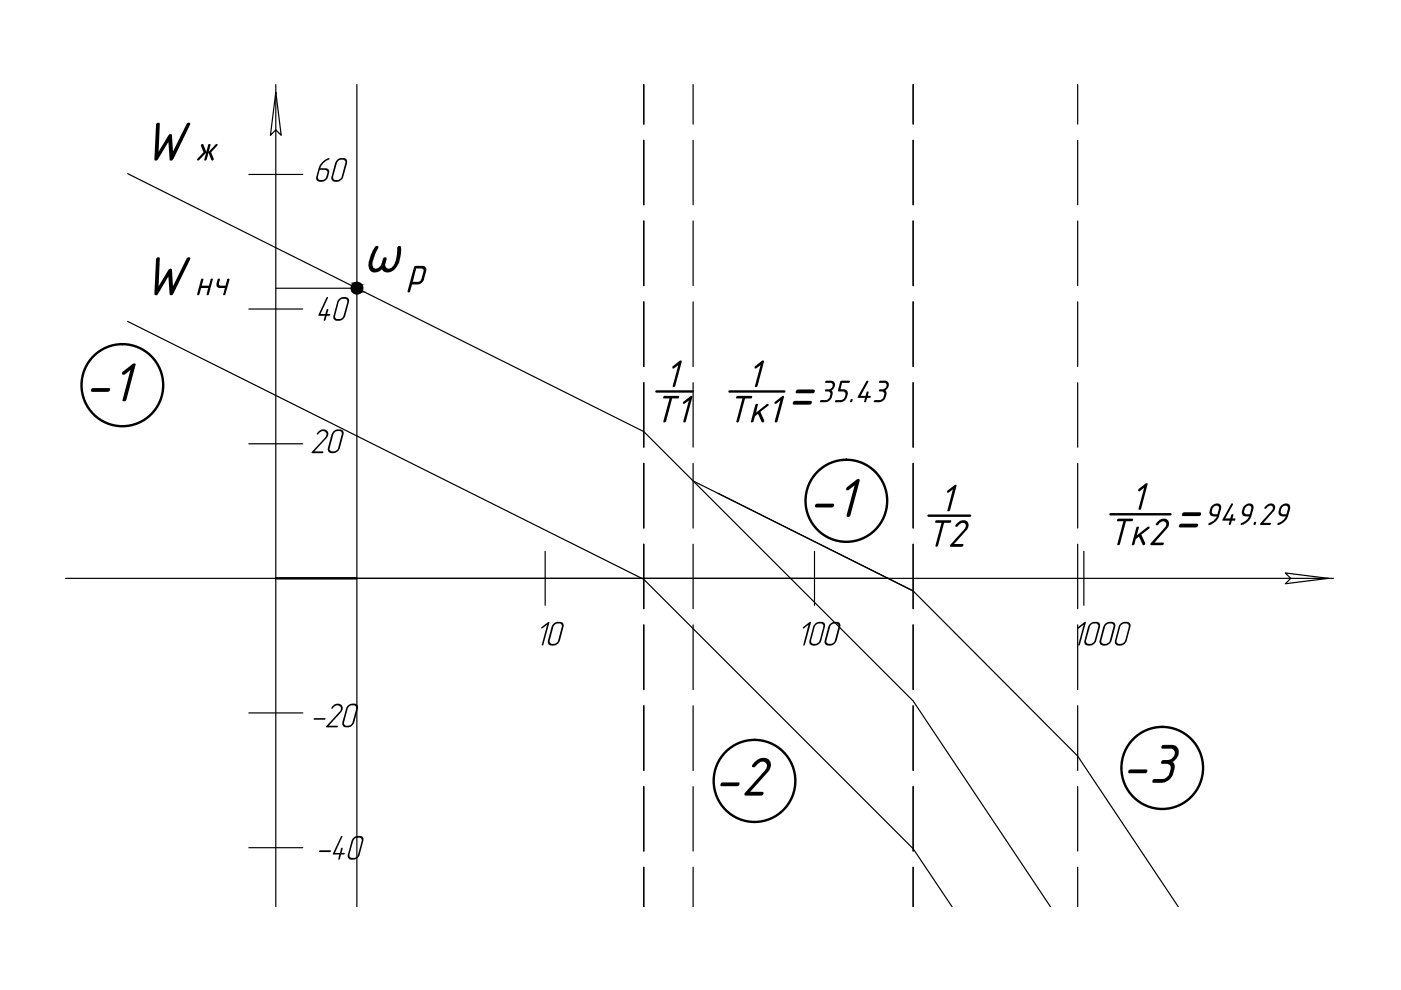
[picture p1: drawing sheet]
<svg xmlns="http://www.w3.org/2000/svg" width="297mm" height="210mm" viewBox="0 0 297 210" stroke-linecap="round" stroke-linejoin="round" font-family="sans-serif">
<!-- layer: 0.5 -->
<g fill="#000">
<path d="M33.2 26.1a.35 .35 0 0 1 .4-.1 .35 .35 0 0 1 .3 .3l-.3 5.9 2.1-3.4a.41 .41 0 0 1 .4-.4 .41 .41 0 0 1 .4 .4l.2 3.3 2.9-5.8a.38 .38 0 0 1 .4-.3 .38 .38 0 0 1 .3 .5l-3.5 7.2a.4 .4 0 0 1-.5 .4 .4 .4 0 0 1-.3-.4l-.3-3.6-2.2 3.6a.4 .4 0 0 1-.4 .4 .4 .4 0 0 1-.4-.4l.4-7.3zM42.7 30.6h.4l.6 1.6 .5-1.6h.4l-.3 1.6 1.4-1.6 .2-.1 .3 .2-1.4 1.6 .5 1.3v.3l-.3 .2-.2-.2-.6-1.5-.5 1.6-.4-.1 .4-1.5-1.5 1.5a.23 .23 0 0 1-.3 .1 .23 .23 0 0 1 0-.4l1.3-1.3-.6-1.4zM46.2 59.2l.1-.1a.21 .21 0 0 1 .3 0 .21 .21 0 0 1 0 .2l-.1 1.1 .1 .2h1.2l.4-1.4 .4-.1 .1 .1-1 3.3-.3 .1-.1-.1 .4-1.4h-1a.76 .76 0 0 1-.8-1zM79.6 52.3a.39 .39 0 0 1 .6-.1 .39 .39 0 0 1-.1 .6l-.9 2a1.82 1.82 0 0 0 .1 2.1 1.35 1.35 0 0 0 1.7-1.2l.2-.7a.4 .4 0 0 1 .4-.5 .4 .4 0 0 1 .4 .5l-.2 .7a.87 .87 0 0 0 .4 1.3 .87 .87 0 0 0 1.2-.6l.5-1.2 .3-2.3a.46 .46 0 0 1 .2-.7 .46 .46 0 0 1 .6 .3v1.2l-.2 1.2a2.94 2.94 0 0 1-3 2.8l-.5-.2a.39 .39 0 0 0-.4-.3 .39 .39 0 0 0-.4 .2 1.47 1.47 0 0 1-1.8 .2 1.47 1.47 0 0 1-.5-1.8l.6-2.1zM25.9 78.9l2.2-1.7a.35 .35 0 0 1 .4-.1 .35 .35 0 0 1 .2 .4l-1.9 7.2a.4 .4 0 0 1-.4 .4 .4 .4 0 0 1-.4-.4l1.7-6.3-1.2 1a.36 .36 0 0 1-.5 0 .36 .36 0 0 1-.1-.5zM33.2 54.6a.35 .35 0 0 1 .4-.1 .35 .35 0 0 1 .3 .3l-.3 5.9 2.1-3.4a.41 .41 0 0 1 .4-.3 .41 .41 0 0 1 .4 .3l.2 3.4 2.9-5.9a.38 .38 0 0 1 .4-.3 .38 .38 0 0 1 .3 .6l-3.5 7.2a.41 .41 0 0 1-.4 .3 .41 .41 0 0 1-.4-.3l-.3-3.7-2.2 3.7a.41 .41 0 0 1-.4 .3 .41 .41 0 0 1-.4-.3l.4-7.4zM42.7 59.2l.1-.1a.21 .21 0 0 1 .2 0 .21 .21 0 0 1 .1 .2l-.3 1.3h1.5l.5-1.5a.2 .2 0 0 1 .3 0 .2 .2 0 0 1 0 .2l-.8 3.1-.2 .2-.3-.1 .3-1.4h-1.5l-.5 1.5a.2 .2 0 0 1-.2 0 .2 .2 0 0 1-.1-.3zM69.2 63.1l.3-.1 .1 .1-1.6 3.5h1l.3-1 .1-.1 .2 .1-.2 1h.5l.1 .1-.2 .3h-.5l-.3 .8a.19 .19 0 0 1-.2 .2 .19 .19 0 0 1-.2-.2l.3-.8h-1.3l-.1-.3zM142.6 77.7l1.5-1.2a.25 .25 0 0 1 .3-.1 .25 .25 0 0 1 .1 .3l-1.4 5.3a.24 .24 0 0 1-.3 .1 .24 .24 0 0 1-.2-.3l1.2-4.4-.8 .6a.26 .26 0 0 1-.4 .1 .26 .26 0 0 1 0-.4zM160.1 77.7l1.4-1.2a.25 .25 0 0 1 .3-.1 .25 .25 0 0 1 .2 .3l-1.5 5.3a.24 .24 0 0 1-.3 .1 .24 .24 0 0 1-.1-.3l1.2-4.4-.9 .6a.26 .26 0 0 1-.4 .1 .26 .26 0 0 1 .1-.4zM19.4 82.5l.3-.2h3.3a.42 .42 0 0 1 .3 .5 .42 .42 0 0 1-.5 .3h-3.2a.35 .35 0 0 1-.3-.3 .35 .35 0 0 1 .1-.3zM67.4 91.6l.7-.5 .7-.1 .6 .3 .2 .5v.6l-.3 .5-2.7 2.8h1.8a.2 .2 0 0 1 .1 .2 .2 .2 0 0 1-.2 .2h-2.1l-.1-.2 2.9-3.2a.8 .8 0 0 0-.2-1.2 .8 .8 0 0 0-1.1 .3l-.5 .3v-.1z"/>
<path d="M140.7 84.1l.2-.2h2.9a.29 .29 0 0 1 .2 .4 .29 .29 0 0 1-.4 .2h-1.1l-1.4 5a.24 .24 0 0 1-.3 .1 .24 .24 0 0 1-.2-.3l1.4-4.8h-1.2a.23 .23 0 0 1-.2-.2 .23 .23 0 0 1 .1-.2zM144.8 85.2l1.5-1.1a.25 .25 0 0 1 .3-.2 .25 .25 0 0 1 .2 .3l-1.5 5.3a.24 .24 0 0 1-.3 .1 .24 .24 0 0 1-.1-.3l1.2-4.4-.9 .6a.24 .24 0 0 1-.3 .1 .24 .24 0 0 1-.1-.4zM156.1 84.1l.3-.2h2.8a.28 .28 0 0 1 .2 .4 .28 .28 0 0 1-.3 .2h-1.1l-1.4 5a.24 .24 0 0 1-.3 .1 .24 .24 0 0 1-.2-.3l1.3-4.8h-1.1a.23 .23 0 0 1-.3-.2 .23 .23 0 0 1 .1-.2zM160.2 85.8v-.1a.24 .24 0 0 1 .4-.1 .24 .24 0 0 1 .1 .3l-.4 1.6 2.2-1.8a.24 .24 0 0 1 .4 0 .24 .24 0 0 1-.1 .4l-1.6 1.2 .8 2.1-.2 .2-.3-.1-.8-1.8-.6 .6-.4 1.2a.24 .24 0 0 1-.4 .1 .24 .24 0 0 1-.1-.3zM164.4 85.2l1.3-1.1a.25 .25 0 0 1 .4-.2 .25 .25 0 0 1 .1 .3l-1.5 5.3a.26 .26 0 0 1-.3 .1 .26 .26 0 0 1-.1-.3l1.2-4.4-.9 .6a.25 .25 0 0 1-.4 .1 .25 .25 0 0 1 .2-.4zM175 80.8l1.4-.1a1.08 1.08 0 0 1 .7 1 1.08 1.08 0 0 1-.8 1v.1a.73 .73 0 0 1 .2 .9l-.4 1-.7 .5-1.4 .1-.2-.1 .3-.4h1a.91 .91 0 0 0 .8-.7l.1-.4a.49 .49 0 0 0-.5-.7h-.4a.24 .24 0 0 1-.2-.3 .24 .24 0 0 1 .3-.2h.5a.74 .74 0 0 0 .8-.4 .74 .74 0 0 0-.3-.9h-1.1l-.2-.1zM178.2 80.8h2l-.2 .4h-1.5l-.3 1.3 1.1 .2a.81 .81 0 0 1 .4 1l-.3 .9-.7 .6-.4 .1-1.2-.1v-.3l.2-.1h.9a1.03 1.03 0 0 0 .9-.7l.2-.4a.53 .53 0 0 0-.6-.7h-.9l-.2-.1zM180.4 84.7h.4l-.1 .4-.2 .2-.3-.1zM183.7 80.8h.4v.2l-1.6 2.9h1l.2-.7 .4-.2-.1 .9h.5l.1 .2-.1 .3h-.6l-.3 .8-.3 .1-.1-.2 .2-.7h-1.5l-.1-.2zM186.5 80.8l1.3-.1a1.11 1.11 0 0 1 .7 1.1 1.11 1.11 0 0 1-.8 1l.2 .3 .1 .5-.3 .9-.4 .4-.8 .4-1.2-.1 .1-.3 1.2-.1 .5-.2 .4-.9a.53 .53 0 0 0-.5-.7h-.5l-.2-.2 .3-.3h.5a.71 .71 0 0 0 .8-.5 .71 .71 0 0 0-.4-.8h-1l-.1-.1zM172.9 107l.3-.2h3.3a.42 .42 0 0 1 .3 .5 .42 .42 0 0 1-.5 .3h-3.2a.35 .35 0 0 1-.3-.2 .35 .35 0 0 1 .1-.4zM179.5 103.3l2.1-1.6a.36 .36 0 0 1 .4-.2 .36 .36 0 0 1 .3 .5l-2 7.2a.4 .4 0 0 1-.4 .4 .4 .4 0 0 1-.4-.4l1.7-6.3-1.2 .9a.35 .35 0 0 1-.5 .1 .35 .35 0 0 1 0-.6z"/>
<path d="M198.3 110.4l3.2-.1a.29 .29 0 0 1 .1 .4 .29 .29 0 0 1-.3 .2h-1.1l-1.3 4.7-.2 .3a.21 .21 0 0 1-.3 0 .21 .21 0 0 1-.1-.3l1.3-4.7h-1.1a.25 .25 0 0 1-.3-.2 .25 .25 0 0 1 .1-.3zM200.9 104l1.5-1.1a.22 .22 0 0 1 .3-.1 .22 .22 0 0 1 .1 .3l-1.4 5-.2 .3a.21 .21 0 0 1-.3 0 .21 .21 0 0 1 0-.3l1.1-4.4-.8 .7a.25 .25 0 0 1-.4 0 .25 .25 0 0 1 .1-.4zM202.7 111.1l1.3-.8a1.16 1.16 0 0 1 1.3 .6 1.16 1.16 0 0 1-.3 1.4l-2.7 3h1.8a.31 .31 0 0 1 .1 .4 .31 .31 0 0 1-.3 .2h-2.3a.26 .26 0 0 1-.2-.2 .26 .26 0 0 1 .1-.2l3-3.3a.75 .75 0 0 0 .1-1.2 .75 .75 0 0 0-1.1 .1l-.3 .3a.33 .33 0 0 1-.3 .3 .33 .33 0 0 1-.4-.2 .33 .33 0 0 1 .2-.4zM236.9 110.1l.2-.1h2.9a.28 .28 0 0 1 .2 .3 .28 .28 0 0 1-.3 .2h-1.2l-1.4 5a.24 .24 0 0 1-.3 .1 .24 .24 0 0 1-.1-.3l1.3-4.8h-1.2a.23 .23 0 0 1-.2-.1 .23 .23 0 0 1 .1-.3zM241 111.7a.25 .25 0 0 1 .3-.1 .25 .25 0 0 1 .1 .4l-.4 1.5 2.3-1.8a.25 .25 0 0 1 .4 0 .25 .25 0 0 1-.1 .4l-1.6 1.3 .8 1.7-.1 .4-.2 .1-.3-.1-.7-1.7-.7 .5-.4 1.2a.24 .24 0 0 1-.3 .1 .24 .24 0 0 1-.1-.3zM241.4 103.7l1.4-1.1a.25 .25 0 0 1 .3-.1 .25 .25 0 0 1 .2 .2l-1.4 5.2-.1 .2a.23 .23 0 0 1-.3 0 .23 .23 0 0 1-.1-.3l1.2-4.4-1.1 .8a.26 .26 0 0 1-.2-.3 .26 .26 0 0 1 .1-.2zM245.5 110.6l.8-.5a1.14 1.14 0 0 1 1.4 .4 1.14 1.14 0 0 1-.2 1.5l-2.7 3h1.7a.28 .28 0 0 1 .2 .4 .28 .28 0 0 1-.3 .2h-2.2a.25 .25 0 0 1-.3-.2 .25 .25 0 0 1 .1-.3l3-3.3a.75 .75 0 0 0 0-1.1 .75 .75 0 0 0-1.1 .2l-.2 .2a.32 .32 0 0 1-.5 .3 .32 .32 0 0 1 .1-.6zM261 106.8h.4v.2l-1.6 2.9h1l.3-.8 .4-.1-.2 .9 .6 .1v.2l-.1 .2h-.6l-.2 .8-.3 .1-.2-.2 .2-.7h-1.5v-.2zM265.9 110.8l.1-.2 .3 .1-.1 .5-.2 .1-.2-.1zM268.4 107.2l.6-.4h.5a.96 .96 0 0 1 .9 .7 .96 .96 0 0 1-.5 1l-2 2.4h1.4l.1 .3-.2 .1h-1.9l-.2-.1 .1-.3 2.4-2.6a.62 .62 0 0 0 .1-1 .62 .62 0 0 0-1 .3l-.3 .3h-.3v-.3zM114.8 133l1.5-1.1h.2l-1.3 4.9-.2 .1-.1-.2 1.1-4.3-1.1 .9-.2-.1zM170.3 133l1.3-1.1h.3l-1.2 4.8-.3 .2-.1-.1 1.1-4.4-1.1 .9-.1-.1z"/>
<path d="M228.6 133l1.3-1.1h.3l-1.2 4.8a.17 .17 0 0 1-.2 .2 .17 .17 0 0 1-.2-.2l1.2-4.3-1.2 .9-.1-.1zM66.5 152.3h2.4l.1 .1-.1 .2h-2.3zM70.5 149.8l.5-.5 .9-.1a1.08 1.08 0 0 1 .8 .9 1.08 1.08 0 0 1-.5 1.1l-2.5 2.7h1.8a.18 .18 0 0 1 .1 .2 .18 .18 0 0 1-.2 .1h-2.2l-.1-.1 2.8-3.2a.81 .81 0 0 0 .1-1.2 .81 .81 0 0 0-1.3 .3l-.2 .3-.3-.1zM152.9 166l3.6-.1a.42 .42 0 0 1 .3 .5 .42 .42 0 0 1-.5 .3h-3.3a.37 .37 0 0 1-.3-.3 .37 .37 0 0 1 .2-.4zM160 161.5a2 2 0 0 1 3.4 .1 2.26 2.26 0 0 1-.7 2.2l-3.6 4.1h2.5a.42 .42 0 0 1 .2 .5 .42 .42 0 0 1-.5 .3h-3.2a.32 .32 0 0 1-.3-.2 .32 .32 0 0 1 .2-.4l4.2-4.7a1.06 1.06 0 0 0 .1-1.7 1.06 1.06 0 0 0-1.6 .3l-.4 .3a.45 .45 0 0 1-.4 .4 .45 .45 0 0 1-.5-.4zM239.3 163.3l.4-.2h3.3a.42 .42 0 0 1 .2 .5 .42 .42 0 0 1-.4 .3h-3.3a.34 .34 0 0 1-.3-.2 .34 .34 0 0 1 .1-.4zM246.4 158.1l.2-.2h1.8a1.67 1.67 0 0 1 1.5 1.2 1.67 1.67 0 0 1-.6 1.8l-.4 .4a.33 .33 0 0 0-.2 .3 .33 .33 0 0 0 .2 .4l.2 .8-.3 1.1a2.82 2.82 0 0 1-2.6 2.1h-1.6a.42 .42 0 0 1-.3-.5 .42 .42 0 0 1 .5-.3h1.6a1.65 1.65 0 0 0 1.6-1.3l.2-.8a.88 .88 0 0 0-.9-1.1h-.8a.42 .42 0 0 1-.3-.6 .42 .42 0 0 1 .5-.3h.8a1.41 1.41 0 0 0 1.3-.7 1.41 1.41 0 0 0 0-1.5l-.4-.2h-1.8a.34 .34 0 0 1-.4-.2 .34 .34 0 0 1 .2-.4zM67.7 180.5l.2-.2h2.1a.2 .2 0 0 1 .2 .2 .2 .2 0 0 1-.3 .2h-2.1zM72.3 177.4l.2-.2 .1 .2-1.6 3.4h1.1l.2-.9 .2-.2 .2 .2-.3 .9h.6a.17 .17 0 0 1 .1 .2 .17 .17 0 0 1-.2 .2h-.6l-.2 .9-.3 .2 .1-1.1-1.4-.1z"/>
<path d="M67.8 36l-.4 1.5a.54 .54 0 0 0 .5 .7h.4a.99 .99 0 0 0 .9-.7l.2-.8a.54 .54 0 0 0-.5-.7zM68.4 34.3l1.1-.7a.2 .2 0 0 1 .4 0 .2 .2 0 0 1-.2 .3l-1.1 .6-.7 1.2h1.1a.75 .75 0 0 1 .7 1l-.3 1.2a1.28 1.28 0 0 1-1.1 .7l-.6-.1a.79 .79 0 0 1-.6-1l.5-2.1z"/>
<path d="M71.4 34l.5-.4 .9-.1a.79 .79 0 0 1 .8 1.1l-1.1 3.4-1 .6-.9-.2a.8 .8 0 0 1-.3-.9l.7-2.9zM71.8 34.1l-.4 .4-.8 3a.55 .55 0 0 0 .6 .7h.3a1.11 1.11 0 0 0 .9-.7l.8-2.9a.54 .54 0 0 0-.5-.7z"/>
<path d="M87.9 56.5l.1-.1h1.5a.86 .86 0 0 1 .9 1.1l-.5 1.7a1.5 1.5 0 0 1-1.4 1.1h-1.2l-.5 1.6a.24 .24 0 0 1-.3 .1 .24 .24 0 0 1-.1-.3zM88.2 56.9l-.7 2.9h1.2l.4-.2 .2-.4 .5-1.7v-.3l-.3-.2z"/>
<path d="M71.9 63.4l.5-.4h.9a.85 .85 0 0 1 .7 1.1l-.9 3.1-.7 .7-1 .1a.82 .82 0 0 1-.7-1l.8-3zM72.2 63.5l-.3 .4-.9 3.1a.53 .53 0 0 0 .6 .6h.3a.88 .88 0 0 0 .9-.6l.8-2.9a.55 .55 0 0 0-.5-.7z"/>
<path d="M70.6 91.5l.6-.4 .8-.1a.79 .79 0 0 1 .8 1.1l-.7 2.9-.3 .5-.7 .5h-.9a.78 .78 0 0 1-.7-1l.8-2.9zM71 91.6l-.3 .5-.8 2.9a.54 .54 0 0 0 .5 .7h.4a.99 .99 0 0 0 .9-.7l.7-2.9a.5 .5 0 0 0-.5-.7z"/>
<path d="M168.9 82.7l.3-.1h3.2a.42 .42 0 0 1 .3 .5 .42 .42 0 0 1-.5 .3h-3.2a.34 .34 0 0 1-.3-.3 .34 .34 0 0 1 .2-.4zM168.2 85.1l.4-.1h3.2a.42 .42 0 0 1 .3 .5 .42 .42 0 0 1-.5 .3h-3.2a.35 .35 0 0 1-.4-.3 .35 .35 0 0 1 .2-.4z"/>
<path d="M250.9 108.7l3.5-.1a.42 .42 0 0 1 .2 .5 .42 .42 0 0 1-.5 .3h-3.2a.38 .38 0 0 1-.3-.3 .38 .38 0 0 1 .3-.4zM250.1 111.2l.4-.2h3.2a.42 .42 0 0 1 .3 .6 .42 .42 0 0 1-.5 .2h-3.2a.34 .34 0 0 1-.4-.2 .34 .34 0 0 1 .2-.4z"/>
<path d="M257.4 107.3l-.3 .5-.2 .6a.53 .53 0 0 0 .5 .6h.7l.3-1.1a.57 .57 0 0 0-.2-.7 .57 .57 0 0 0-.8 .1zM256.9 107.3l1-.5a.85 .85 0 0 1 1 1.1l-.6 1.9-.6 .8-1 .6a.28 .28 0 0 1-.4 .1 .28 .28 0 0 1-.1-.4 .28 .28 0 0 1 .4-.1l.7-.4 .7-.9h-.7a.86 .86 0 0 1-.8-1.1z"/>
<path d="M264.2 107.5l-.4 .9a.53 .53 0 0 0 .5 .6h.7l.3-1.1a.6 .6 0 0 0-.4-.7 .6 .6 0 0 0-.7 .3zM263.8 107.3l.6-.5h.7l.4 .1 .3 .5-.6 2.4-.5 .6-.7 .6a.59 .59 0 0 1-1 .1l.2-.2 .9-.5 .8-.9h-.7a.86 .86 0 0 1-.9-1.1z"/>
<path d="M271.9 107.5l-.4 .9a.53 .53 0 0 0 .5 .6h.7l.4-1.1a.63 .63 0 0 0-.5-.7 .63 .63 0 0 0-.7 .3zM271.6 107.2l.6-.4h.6a.85 .85 0 0 1 .7 1.1l-.7 2.2-1 .9a.59 .59 0 0 1-1 .1l1.3-.9 .5-.7-1.1-.1-.4-.4 .1-1.2z"/>
<path d="M117.3 132.3l.7-.4h.7a.79 .79 0 0 1 .8 1l-.9 3.2-.8 .7h-.9a.79 .79 0 0 1-.7-1l.7-2.9zM117.7 132.4l-.4 .4-.7 3a.54 .54 0 0 0 .5 .7h.3a.99 .99 0 0 0 .9-.7l.8-2.9a.54 .54 0 0 0-.5-.7z"/>
<path d="M172.6 132.5l.1-.1a1.19 1.19 0 0 1 1.1-.5h.3a.75 .75 0 0 1 .8 1l-.9 3.3-.8 .6h-.9a.79 .79 0 0 1-.7-1zM173 132.4l-.3 .5-.7 2.9a.55 .55 0 0 0 .5 .7h.4a1.11 1.11 0 0 0 .9-.7l.8-2.9a.55 .55 0 0 0-.6-.7h-.6z"/>
<path d="M176 132.3l.5-.4h.8a.79 .79 0 0 1 .9 1l-.9 3.2-.9 .7h-.8a.79 .79 0 0 1-.7-1l.7-2.9zM176.2 132.4l-.2 .4-.8 3a.54 .54 0 0 0 .5 .7h.4a.99 .99 0 0 0 .9-.7l.8-2.9a.54 .54 0 0 0-.5-.7h-.7z"/>
<path d="M231 132.3l.5-.4h.9a.79 .79 0 0 1 .8 1l-.9 3.2-.8 .7h-.9a.79 .79 0 0 1-.7-1l.8-2.9zM231.3 132.4l-.2 .4-.8 3a.55 .55 0 0 0 .5 .7h.4a.99 .99 0 0 0 .9-.7l.7-2.9a.54 .54 0 0 0-.5-.7h-.6z"/>
<path d="M234.4 132.2l.6-.3h.6a.79 .79 0 0 1 .8 1l-.8 3.2-.8 .7h-.9a.79 .79 0 0 1-.8-1l.8-2.9zM234.6 132.4l-.3 .4-.8 3a.54 .54 0 0 0 .5 .7h.4a.99 .99 0 0 0 .9-.7l.8-2.9a.5 .5 0 0 0-.5-.7z"/>
<path d="M237.3 132.5l.2-.1a1.19 1.19 0 0 1 1-.5h.4a.79 .79 0 0 1 .8 1l-.9 3.2-.3 .4-.5 .3h-.9a.78 .78 0 0 1-.7-1zM237.8 132.4l-.3 .5-.8 2.9a.54 .54 0 0 0 .6 .7h.3a1.11 1.11 0 0 0 1-.7l.7-2.9a.55 .55 0 0 0-.5-.7z"/>
<path d="M73.6 149.7l.8-.5h.8a.79 .79 0 0 1 .7 1.1l-.9 3.1-.7 .7-1 .1a.79 .79 0 0 1-.7-1.1zM74 149.8l-.3 .5-.7 2.8a.54 .54 0 0 0 .5 .8h.3a.99 .99 0 0 0 .9-.8l.8-2.8a.55 .55 0 0 0-.5-.8h-.5z"/>
<path d="M74.9 177.7l.6-.4 .8-.1a.77 .77 0 0 1 .7 1.1l-.7 3-.3 .4a1.19 1.19 0 0 1-1.1 .6l-.5-.1a.77 .77 0 0 1-.6-1l.7-2.9zM75.3 177.7l-.4 .6-.8 2.9a.55 .55 0 0 0 .5 .7h.4a.95 .95 0 0 0 .9-.7l.8-2.9a.55 .55 0 0 0-.6-.7z"/>
</g>
<!-- layer: AM_CL -->
<path d="M58.5 19.5l1.1 9.2-1.1-1.2-1.2 1.2zM58.5 17.9v174.4M13.9 122.6h268.8M272.5 121.5l9.2 1.1-9.2 1.2 1.2-1.2z" fill="none" stroke="#000" stroke-width=".25"/>
<!-- layer: 0 -->
<g fill="none" stroke="#000" stroke-width=".25">
<path d="M75.7 17.9v174.4M136.5 17.9v8.4M147 17.9v8.4M193.6 17.9v8.4M228.5 17.9v8.4M27.1 36.8l109.4 54.7 57.1 57.1 29.1 43.7M52.8 37h11.4M136.5 29.7v13.7M147 29.7v13.7M193.6 29.7v13.7M228.5 29.7v13.7M136.5 46.8v13.8"/>
<path d="M147 46.8v13.8M193.6 46.8v13.8M228.5 46.8v13.8M27.1 68.1l109.4 54.7 57.1 57.1 8.3 12.4M52.8 65.5h11.4M58.5 61.1h17.2M136.5 64v13.7M147 64v13.7M193.6 64v13.7M228.5 64v13.7M52.8 94.1h11.4M136.5 81.1v13.7"/>
<path d="M136.5 98.2v13.8M147 81.1v13.7M147 98.2v13.8M193.6 81.1v13.7M193.6 98.2v13.8M228.5 81.1v13.7M228.5 98.2v13.8M115.6 116.9v11.4M136.5 115.4v13.7M147 115.4v13.7M147 102l46.6 23.3M152.2 104.6l41.4 20.7 34.9 35 21.3 32"/>
<path d="M172.7 116.9v11.4M193.6 115.4v13.7M228.5 115.4v13.7M229.8 116.9v11.4M58.5 122.6h129.8M136.5 132.5v13.7M147 132.5v13.7M193.6 132.5v13.7M228.5 132.5v13.7M52.8 151.2h11.4M136.5 149.6v13.8M147 149.6v13.8"/>
<path d="M193.6 149.6v13.8M228.5 149.6v13.8M52.8 179.7h11.4M136.5 166.8v13.7M147 166.8v13.7M193.6 166.8v13.7M228.5 166.8v13.7M136.5 183.9v8.4M147 183.9v8.4M193.6 183.9v8.4M228.5 183.9v8.4"/>
</g>
<!-- layer: 0.5 -->
<g fill="none" stroke="#000" stroke-width=".51">
<path d="M139.2 83h7.7M154.7 83h11.6M196.9 109.3h8.8M235.4 109h12.8M58.5 122.6h17.2"/>
<circle cx="75.7" cy="61.1" r="1.12"/>
<circle cx="25.9" cy="81.6" r="8.7"/>
<circle cx="179.4" cy="106.2" r="8.7"/>
<circle cx="160" cy="165.6" r="8.7"/>
<circle cx="246.4" cy="162.8" r="8.7"/>
</g>
<g fill="#000" stroke="#000" stroke-width=".21">
<path d="M75.5 60h.2zM75.7 60h.1z"/>
<path d="M75.5 60h.2zM75.3 60h.4z"/>
<path d="M75.7 60h.2zM75.7 60h.2z"/>
<path d="M75.7 60l.4 .1zM75.7 60l.4 .1z"/>
<path d="M75.5 62.2l.2 .1zM75.7 62.2h.1z"/>
<path d="M75.3 60l.4 .1zM75.1 60.1h.6z"/>
<path d="M75.1 60.1l.6 .1v-.1zM74.9 60.2l.2-.1 .6 .1z"/>
<path d="M74.9 60.2l.8 .2v-.2zM74.8 60.4l.1-.2 .8 .2z"/>
<path d="M74.8 60.4l.9 .1v-.1zM74.8 60.4l.9 .1h-1z"/>
<path d="M74.7 60.5l1 .2v-.2zM74.7 60.5l1 .2h-1.1z"/>
<path d="M74.6 60.7l1.1 .2v-.2zM74.6 60.7l1.1 .2h-1.1z"/>
<path d="M74.6 60.9l1.1 .2v-.2zM74.6 60.9l1.1 .2h-1.2z"/>
<path d="M74.5 61.1l1.2 .2v-.2zM74.5 61.1l1.2 .2h-1.1z"/>
<path d="M74.6 61.3l1.1 .2v-.2zM74.6 61.3l1.1 .2h-1.1z"/>
<path d="M74.6 61.5l1.1 .2v-.2zM74.6 61.5l1.1 .2h-1z"/>
<path d="M74.7 61.7l1 .1v-.1zM74.7 61.7l1 .1h-.9z"/>
<path d="M74.8 61.8l.9 .2v-.2zM74.8 61.8l.9 .2z"/>
<path d="M74.9 62l.8 .1v-.1zM74.9 62l.8 .1z"/>
<path d="M75.1 62.1l.6 .1zM75.1 62.1l.6 .1z"/>
<path d="M75.3 62.2h.4zM75.3 62.2h.4z"/>
<path d="M75.7 62.2h.1zM75.7 62.2h.2z"/>
<path d="M75.7 60.1h.6zM75.7 60.1h.6z"/>
<path d="M75.7 62.1h.4zM75.7 62.1l.2 .1z"/>
<path d="M75.7 60.1l.8 .2-.2-.2zM75.7 60.1l.8 .2h-.8z"/>
<path d="M75.7 62h.6zM75.7 62l.4 .1z"/>
<path d="M75.7 60.3l.9 .2-.1-.2zM75.7 60.3l.9 .2h-.9z"/>
<path d="M75.7 61.9l.6 .1 .2-.1zM75.7 61.9l.6 .1h-.6z"/>
<path d="M75.7 60.5l1 .1-.1-.1zM75.7 60.5l1 .1h-1z"/>
<path d="M75.7 61.8l.8 .1 .1-.1zM75.7 61.8l.8 .1h-.8z"/>
<path d="M75.7 60.6l1.1 .3-.1-.3zM75.7 60.6l1.1 .3h-1.1z"/>
<path d="M75.7 61.5l.9 .3 .1-.3zM75.7 61.5l.9 .3h-.9z"/>
<path d="M75.7 60.9h1.1zM75.7 60.9h1.1z"/>
<path d="M75.7 60.9l1.1 .2v-.2zM75.7 60.9l1.1 .2h-1.1z"/>
<path d="M75.7 61.1l1.1 .2v-.2zM75.7 61.1l1.1 .2h-1.1z"/>
<path d="M75.7 61.3l1 .2 .1-.2zM75.7 61.3l1 .2h-1z"/>
</g>
</svg>
